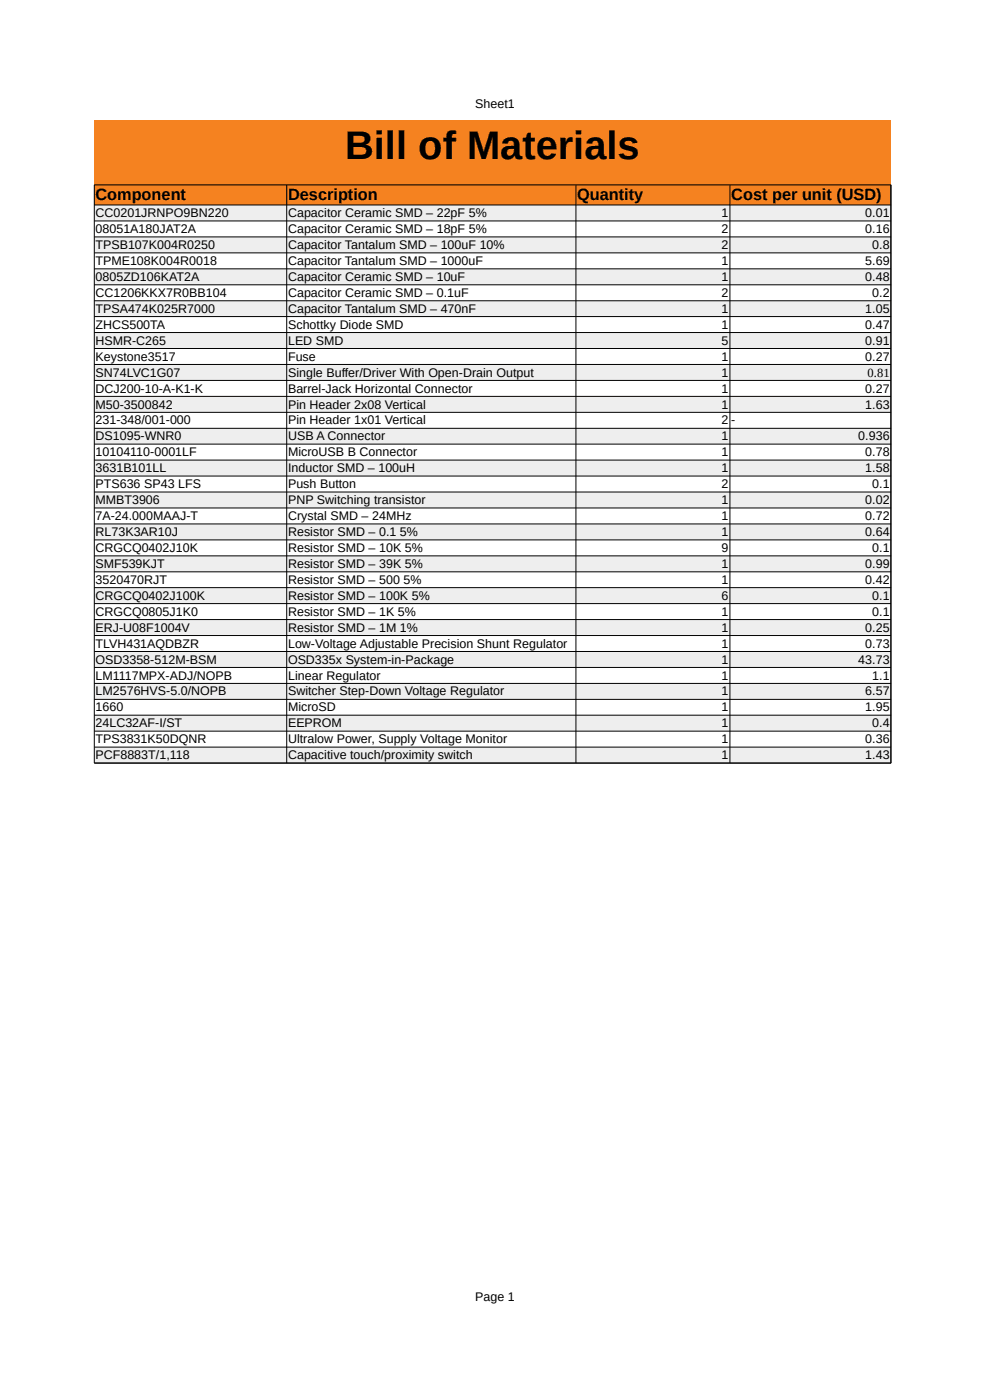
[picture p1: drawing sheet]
<svg xmlns="http://www.w3.org/2000/svg" width="210mm" height="297mm" viewBox="0 0 210 297" stroke-linecap="round" stroke-linejoin="round" font-family="sans-serif">
<defs><g id="words">
<text font-size="8.5" x="73.2" y="33.7">Bill of Materials</text>
<g font-size="3.5">
<text x="20.2" y="42.5">Component</text>
<text x="61.1" y="42.5">Description</text>
<text x="122.4" y="42.5">Quantity</text>
<text x="155.1" y="42.5">Cost per unit (USD)</text>
</g>
<g font-size="2.6">
<text x="100.8" y="22.8">Sheet1</text>
<text x="20.2" y="46.1">CC0201JRNPO9BN220</text>
<text x="61.1" y="46.1">Capacitor Ceramic SMD – 22pF 5%</text>
<text x="153.1" y="46.1">1</text>
<text x="183.6" y="46.1">0.01</text>
<text x="20.2" y="49.4">08051A180JAT2A</text>
<text x="20.2" y="52.8">TPSB107K004R0250</text>
<text x="61.1" y="49.4">Capacitor Ceramic SMD – 18pF 5%</text>
<text x="61.1" y="52.8">Capacitor Tantalum SMD – 100uF 10%</text>
<text x="153.1" y="49.4">2</text>
<text x="153.1" y="52.8">2</text>
<text x="183.6" y="49.4">0.16</text>
<text x="185" y="52.8">0.8</text>
<text x="20.2" y="56.2">TPME108K004R0018</text>
<text x="20.2" y="59.6">0805ZD106KAT2A</text>
<text x="61.1" y="56.2">Capacitor Tantalum SMD – 1000uF</text>
<text x="61.1" y="59.6">Capacitor Ceramic SMD – 10uF</text>
<text x="153.1" y="56.2">1</text>
<text x="153.1" y="59.6">1</text>
<text x="183.6" y="56.2">5.69</text>
<text x="183.6" y="59.6">0.48</text>
<text x="20.2" y="63">CC1206KKX7R0BB104</text>
<text x="61.1" y="63">Capacitor Ceramic SMD – 0.1uF</text>
<text x="153.1" y="63">2</text>
<text x="185" y="63">0.2</text>
<text x="20.2" y="66.3">TPSA474K025R7000</text>
<text x="20.2" y="69.7">ZHCS500TA</text>
<text x="61.1" y="66.3">Capacitor Tantalum SMD – 470nF</text>
<text x="61.1" y="69.7">Schottky Diode SMD</text>
<text x="153.1" y="66.3">1</text>
<text x="153.1" y="69.7">1</text>
<text x="183.6" y="66.3">1.05</text>
<text x="183.6" y="69.7">0.47</text>
<text x="20.2" y="73.1">HSMR-C265</text>
<text x="20.2" y="76.5">Keystone3517</text>
<text x="61.1" y="73.1">LED SMD</text>
<text x="61.1" y="76.5">Fuse</text>
<text x="153.1" y="73.1">5</text>
<text x="153.1" y="76.5">1</text>
<text x="183.6" y="73.1">0.91</text>
<text x="183.6" y="76.5">0.27</text>
<text x="20.2" y="79.9">SN74LVC1G07</text>
<text x="20.2" y="83.3">DCJ200-10-A-K1-K</text>
<text x="61.1" y="79.9">Single Buffer/Driver With Open-Drain Output</text>
<text x="61.1" y="83.3">Barrel-Jack Horizontal Connector</text>
<text x="153.1" y="79.9">1</text>
<text x="153.1" y="83.3">1</text>
<text x="183.6" y="83.3">0.27</text>
<text x="184" y="79.9">0.81</text>
<text x="20.2" y="86.7">M50-3500842</text>
<text x="61.1" y="86.7">Pin Header 2x08 Vertical</text>
<text x="153.1" y="86.7">1</text>
<text x="183.6" y="86.7">1.63</text>
<text x="20.2" y="90">231-348/001-000</text>
<text x="20.2" y="93.4">DS1095-WNR0</text>
<text x="61.1" y="90">Pin Header 1x01 Vertical</text>
<text x="61.1" y="93.4">USB A Connector</text>
<text x="153.1" y="90">2</text>
<text x="153.1" y="93.4">1</text>
<text x="155.1" y="90">-</text>
<text x="182.1" y="93.4">0.936</text>
<text x="20.2" y="96.8">10104110-0001LF</text>
<text x="20.2" y="100.2">3631B101LL</text>
<text x="61.1" y="96.8">MicroUSB B Connector</text>
<text x="61.1" y="100.2">Inductor SMD – 100uH</text>
<text x="153.1" y="96.8">1</text>
<text x="153.1" y="100.2">1</text>
<text x="183.6" y="96.8">0.78</text>
<text x="183.6" y="100.2">1.58</text>
<text x="20.2" y="103.6">PTS636 SP43 LFS</text>
<text x="20.2" y="106.9">MMBT3906</text>
<text x="61.1" y="103.6">Push Button</text>
<text x="61.1" y="106.9">PNP Switching transistor</text>
<text x="153.1" y="103.6">2</text>
<text x="153.1" y="106.9">1</text>
<text x="183.6" y="106.9">0.02</text>
<text x="185" y="103.6">0.1</text>
<text x="20.2" y="110.3">7A-24.000MAAJ-T</text>
<text x="20.2" y="113.7">RL73K3AR10J</text>
<text x="61.1" y="110.3">Crystal SMD – 24MHz</text>
<text x="61.1" y="113.7">Resistor SMD – 0.1 5%</text>
<text x="153.1" y="110.3">1</text>
<text x="153.1" y="113.7">1</text>
<text x="183.6" y="110.3">0.72</text>
<text x="183.6" y="113.7">0.64</text>
<text x="20.2" y="117.1">CRGCQ0402J10K</text>
<text x="61.1" y="117.1">Resistor SMD – 10K 5%</text>
<text x="153.1" y="117.1">9</text>
<text x="185" y="117.1">0.1</text>
<text x="20.2" y="120.5">SMF539KJT</text>
<text x="20.2" y="123.8">3520470RJT</text>
<text x="61.1" y="120.5">Resistor SMD – 39K 5%</text>
<text x="61.1" y="123.8">Resistor SMD – 500 5%</text>
<text x="153.1" y="120.5">1</text>
<text x="153.1" y="123.8">1</text>
<text x="183.6" y="120.5">0.99</text>
<text x="183.6" y="123.8">0.42</text>
<text x="20.2" y="127.2">CRGCQ0402J100K</text>
<text x="20.2" y="130.6">CRGCQ0805J1K0</text>
<text x="61.1" y="127.2">Resistor SMD – 100K 5%</text>
<text x="61.1" y="130.6">Resistor SMD – 1K 5%</text>
<text x="153.1" y="127.2">6</text>
<text x="153.1" y="130.6">1</text>
<text x="185" y="127.2">0.1</text>
<text x="185" y="130.6">0.1</text>
<text x="20.2" y="134">ERJ-U08F1004V</text>
<text x="20.2" y="137.4">TLVH431AQDBZR</text>
<text x="61.1" y="134">Resistor SMD – 1M 1%</text>
<text x="61.1" y="137.4">Low-Voltage Adjustable Precision Shunt Regulator</text>
<text x="153.1" y="134">1</text>
<text x="153.1" y="137.4">1</text>
<text x="183.6" y="134">0.25</text>
<text x="183.6" y="137.4">0.73</text>
<text x="20.2" y="140.8">OSD3358-512M-BSM</text>
<text x="61.1" y="140.8">OSD335x System-in-Package</text>
<text x="153.1" y="140.8">1</text>
<text x="182.1" y="140.8">43.73</text>
<text x="20.2" y="144.2">LM1117MPX-ADJ/NOPB</text>
<text x="20.2" y="147.5">LM2576HVS-5.0/NOPB</text>
<text x="61.1" y="144.2">Linear Regulator</text>
<text x="61.1" y="147.5">Switcher Step-Down Voltage Regulator</text>
<text x="153.1" y="144.2">1</text>
<text x="153.1" y="147.5">1</text>
<text x="183.6" y="147.5">6.57</text>
<text x="185" y="144.2">1.1</text>
<text x="20.2" y="150.9">1660</text>
<text x="20.2" y="154.3">24LC32AF-I/ST</text>
<text x="61.1" y="150.9">MicroSD</text>
<text x="61.1" y="154.3">EEPROM</text>
<text x="153.1" y="150.9">1</text>
<text x="153.1" y="154.3">1</text>
<text x="183.6" y="150.9">1.95</text>
<text x="185" y="154.3">0.4</text>
<text x="20.2" y="157.7">TPS3831K50DQNR</text>
<text x="20.2" y="161.1">PCF8883T/1,118</text>
<text x="61.1" y="157.7">Ultralow Power, Supply Voltage Monitor</text>
<text x="61.1" y="161.1">Capacitive touch/proximity switch</text>
<text x="153.1" y="157.7">1</text>
<text x="153.1" y="161.1">1</text>
<text x="183.6" y="157.7">0.36</text>
<text x="183.6" y="161.1">1.43</text>
<text x="100.8" y="276">Page 1</text>
</g>
</g></defs>
<path d="M20 25.6h169v17.9h-169z" fill-rule="evenodd" fill="#f58220"/>
<g fill="#eee">
<path d="M20 43.4h169v3.4h-169z" fill-rule="evenodd"/>
<path d="M20 50.2h169v3.4h-169z" fill-rule="evenodd"/>
<path d="M20 57h169v3.4h-169z" fill-rule="evenodd"/>
<path d="M20 63.8h169v3.4h-169z" fill-rule="evenodd"/>
<path d="M20 70.5h169v3.4h-169z" fill-rule="evenodd"/>
<path d="M20 77.3h169v3.4h-169z" fill-rule="evenodd"/>
<path d="M20 84.1h169v3.3h-169z" fill-rule="evenodd"/>
<path d="M20 90.8h169v3.4h-169z" fill-rule="evenodd"/>
<path d="M20 97.6h169v3.4h-169z" fill-rule="evenodd"/>
<path d="M20 104.3h169v3.4h-169z" fill-rule="evenodd"/>
<path d="M20 111.1h169v3.4h-169z" fill-rule="evenodd"/>
<path d="M20 117.9h169v3.4h-169z" fill-rule="evenodd"/>
<path d="M20 124.7h169v3.3h-169z" fill-rule="evenodd"/>
<path d="M20 131.4h169v3.4h-169z" fill-rule="evenodd"/>
<path d="M20 138.2h169v3.4h-169z" fill-rule="evenodd"/>
<path d="M20 144.9h169v3.4h-169z" fill-rule="evenodd"/>
<path d="M20 151.7h169v3.4h-169z" fill-rule="evenodd"/>
<path d="M20 158.5h169v3.3h-169z" fill-rule="evenodd"/>
</g>
<g fill="none" stroke="#000" stroke-width=".21">
<path d="M20 39.2h169v122.7h-169zM60.8 39.2v122.7M122.2 39.2v122.7M154.8 39.2v122.7M20 43.5h169M20 46.9h169M20 50.3h169M20 53.6h169M20 57h169M20 60.4h169M20 63.8h169M20 67.2h169"/>
<path d="M20 70.5h169M20 73.9h169M20 77.3h169M20 80.7h169M20 84.1h169M20 87.5h169M20 90.9h169M20 94.2h169M20 97.6h169M20 101h169M20 104.4h169M20 107.8h169"/>
<path d="M20 111.1h169M20 114.5h169M20 117.9h169M20 121.3h169M20 124.7h169M20 128h169M20 131.4h169M20 134.8h169M20 138.2h169M20 141.6h169M20 145h169M20 148.4h169"/>
<path d="M20 151.7h169M20 155.1h169M20 158.5h169"/>
</g>
<use href="#words"/>
</svg>
